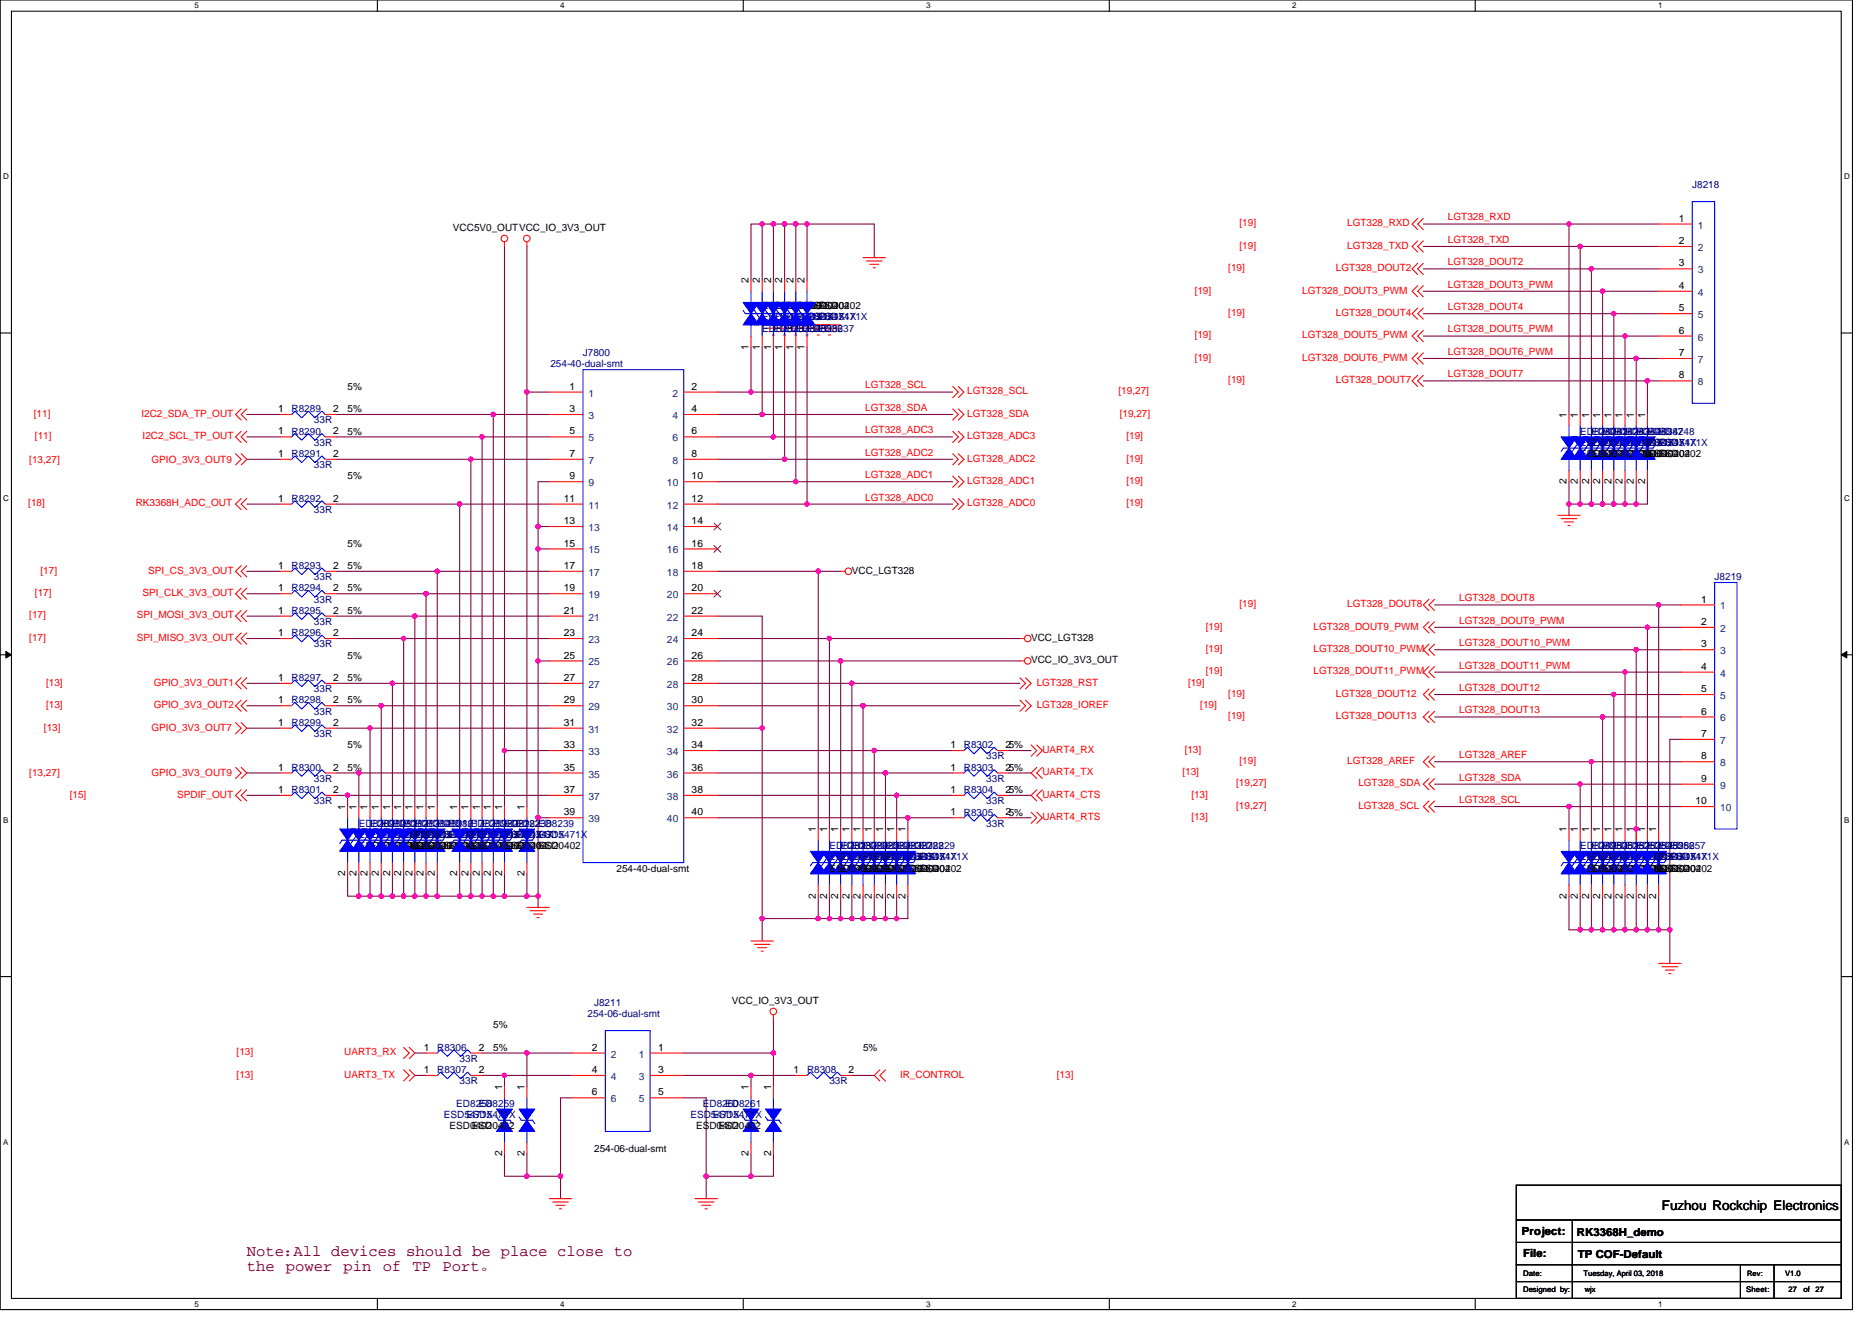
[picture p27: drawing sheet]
<svg xmlns="http://www.w3.org/2000/svg" width="297mm" height="210mm" viewBox="0 0 297 210" stroke-linecap="round" stroke-linejoin="round" font-family="sans-serif">
<defs><g id="words">
<g font-size="2.5" fill="#800000">
<text x="39.2" y="199.3">Note：</text>
<text x="39.2" y="201.8">the</text>
<text x="45.4" y="201.8">power</text>
<text x="46.6" y="199.3">All devices should be place close to</text>
<text x="54.5" y="201.8">pin</text>
<text x="60.7" y="201.8">of</text>
<text x="65.5" y="201.8">TP</text>
<text x="70.2" y="201.8">Port。</text>
</g>
<text font-size="2.1" x="263.7" y="192">Fuzhou Rockchip Electronics</text>
<g font-size="1.8">
<text x="241.5" y="196">Project:</text>
<text x="250.2" y="196.2">RK3368H_demo</text>
<text x="241.7" y="199.5">File:</text>
<text x="250.4" y="199.7">TP COF-Default</text>
</g>
<g font-size="1.6" fill="#000080">
<text x="268.5" y="29.9">J8218</text>
<text x="120.9" y="52.6">ED8232ED8235</text>
<text x="120.9" y="50.8">ESD5471X ESD5471X</text>
<text x="122.7" y="52.6">ED8233ED8236</text>
<text x="122.7" y="50.8">ESD5471X</text>
<text x="124.5" y="52.6">ED8234ED8237</text>
<text x="124.5" y="50.8">ESD5471X</text>
<text x="126.3" y="50.8">ESD5471X</text>
<text x="128.1" y="50.8">ESD5471X</text>
<text x="87.3" y="58.3">254-40-dual-smt</text>
<text x="92.5" y="56.5">J7800</text>
<text x="46.3" y="65.4">R8289</text>
<text x="46.3" y="69">R8290</text>
<text x="49.8" y="67.2">33R</text>
<text x="49.8" y="70.8">33R</text>
<text x="250.7" y="69">ED8240ED8243ED8247</text>
<text x="250.7" y="70.8">ESD5471X ESD5471X</text>
<text x="252.5" y="69">ED8241ED8244ED8248</text>
<text x="252.5" y="70.8">ESD5471X ESD5471X</text>
<text x="254.3" y="69">ED8242ED8245</text>
<text x="254.3" y="70.8">ESD5471X ESD5471X</text>
<text x="256.1" y="70.8">ESD5471X</text>
<text x="257.8" y="70.8">ESD5471X</text>
<text x="46.3" y="72.5">R8291</text>
<text x="49.8" y="74.3">33R</text>
<text x="46.3" y="79.7">R8292</text>
<text x="49.8" y="81.4">33R</text>
<text x="46.3" y="90.3">R8293</text>
<text x="46.3" y="93.9">R8294</text>
<text x="49.8" y="92.1">33R</text>
<text x="49.8" y="95.7">33R</text>
<text x="272.1" y="92.1">J8219</text>
<text x="46.3" y="97.4">R8295</text>
<text x="46.3" y="101">R8296</text>
<text x="49.8" y="99.2">33R</text>
<text x="49.8" y="102.8">33R</text>
<text x="46.3" y="108.1">R8297</text>
<text x="46.3" y="111.7">R8298</text>
<text x="49.8" y="109.9">33R</text>
<text x="49.8" y="113.4">33R</text>
<text x="46.3" y="115.2">R8299</text>
<text x="49.8" y="117">33R</text>
<text x="152.9" y="118.8">R8302</text>
<text x="46.3" y="122.3">R8300</text>
<text x="46.3" y="125.9">R8301</text>
<text x="49.8" y="124.1">33R</text>
<text x="152.9" y="122.3">R8303</text>
<text x="152.9" y="125.9">R8304</text>
<text x="156.5" y="120.5">33R</text>
<text x="156.5" y="124.1">33R</text>
<text x="49.8" y="127.7">33R</text>
<text x="56.9" y="131.2">ED8209ED8212ED8215</text>
<text x="58.7" y="131.2">ED8210ED8213ED8216ED8219ED8222ED8239</text>
<text x="60.5" y="131.2">ED8211ED8214ED8217ED8220ED8238</text>
<text x="78.3" y="131.2">ED8221</text>
<text x="152.9" y="129.4">R8305</text>
<text x="156.5" y="127.7">33R</text>
<text x="156.5" y="131.2">33R</text>
<text x="56.9" y="133">ESD5471X ESD5471X ESD5471X</text>
<text x="58.7" y="133">ESD5471X ESD5471X ESD5471X ESD5471X</text>
<text x="60.5" y="133">ESD5471X ESD5471X ESD5471X</text>
<text x="62.3" y="133">ESD5471X ESD5471X ESD5471X</text>
<text x="64" y="133">ESD5471X</text>
<text x="81.8" y="133">ESD5471X</text>
<text x="131.6" y="134.8">ED8231ED8225ED8227</text>
<text x="131.6" y="136.5">ESD5471X ESD5471X</text>
<text x="133.4" y="134.8">ED8230ED8224ED8228</text>
<text x="133.4" y="136.5">ESD5471X ESD5471X</text>
<text x="135.2" y="134.8">ED8226ED8223ED8229</text>
<text x="135.2" y="136.5">ESD5471X ESD5471X</text>
<text x="136.9" y="136.5">ESD5471X ESD5471X</text>
<text x="138.7" y="136.5">ESD5471X</text>
<text x="250.7" y="134.8">ED8249ED8252ED8255</text>
<text x="250.7" y="136.5">ESD5471X ESD5471X</text>
<text x="252.5" y="134.8">ED8250ED8253ED8256</text>
<text x="252.5" y="136.5">ESD5471X ESD5471X</text>
<text x="254.3" y="134.8">ED8251ED8254</text>
<text x="254.3" y="136.5">ESD5471X ESD5471X</text>
<text x="256.1" y="136.5">ESD5471X</text>
<text x="257.8" y="136.5">ESD5471X</text>
<text x="265" y="134.8">ED8257</text>
<text x="265" y="136.5">ESD5471X</text>
<text x="93.2" y="161.4">254-06-dual-smt</text>
<text x="94.3" y="159.7">J8211</text>
<text x="69.4" y="166.8">R8306</text>
<text x="69.4" y="170.3">R8307</text>
<text x="72.9" y="168.6">33R</text>
<text x="72.9" y="172.1">33R</text>
<text x="128.1" y="170.3">R8308</text>
<text x="131.6" y="172.1">33R</text>
<text x="70.4" y="177.4">ESD5471X</text>
<text x="72.4" y="175.7">ED8258</text>
<text x="74" y="177.4">ESD5471X</text>
<text x="76" y="175.7">ED8259</text>
<text x="109.6" y="177.4">ESD5471X</text>
<text x="111.5" y="175.7">ED8260</text>
<text x="113.1" y="177.4">ESD5471X</text>
<text x="115.1" y="175.7">ED8261</text>
</g>
<g font-size="1.6" fill="#f00">
<text x="196.7" y="35.9">[19]</text>
<text x="213.8" y="35.9">LGT328_RXD</text>
<text x="229.8" y="35">LGT328_RXD</text>
<text x="196.7" y="39.5">[19]</text>
<text x="213.8" y="39.5">LGT328_TXD</text>
<text x="229.8" y="38.5">LGT328_TXD</text>
<text x="189.6" y="46.6">[19]</text>
<text x="194.9" y="43">[19]</text>
<text x="206.6" y="46.6">LGT328_DOUT3_PWM</text>
<text x="212" y="43">LGT328_DOUT2</text>
<text x="229.8" y="42.1">LGT328_DOUT2</text>
<text x="229.8" y="45.7">LGT328_DOUT3_PWM</text>
<text x="189.6" y="53.7">[19]</text>
<text x="194.9" y="50.1">[19]</text>
<text x="206.6" y="53.7">LGT328_DOUT5_PWM</text>
<text x="212" y="50.1">LGT328_DOUT4</text>
<text x="229.8" y="49.2">LGT328_DOUT4</text>
<text x="229.8" y="52.8">LGT328_DOUT5_PWM</text>
<text x="189.6" y="57.3">[19]</text>
<text x="206.6" y="57.3">LGT328_DOUT6_PWM</text>
<text x="229.8" y="56.3">LGT328_DOUT6_PWM</text>
<text x="229.8" y="59.9">LGT328_DOUT7</text>
<text x="137.3" y="61.7">LGT328_SCL</text>
<text x="137.3" y="65.2">LGT328_SDA</text>
<text x="153.5" y="62.6">LGT328_SCL</text>
<text x="177.5" y="62.6">[19,27]</text>
<text x="194.9" y="60.8">[19]</text>
<text x="212" y="60.8">LGT328_DOUT7</text>
<text x="5.4" y="66.1">[11]</text>
<text x="5.5" y="69.7">[11]</text>
<text x="22.4" y="66.1">I2C2_SDA_TP_OUT</text>
<text x="22.6" y="69.7">I2C2_SCL_TP_OUT</text>
<text x="137.3" y="68.8">LGT328_ADC3</text>
<text x="153.5" y="69.7">LGT328_ADC3</text>
<text x="153.5" y="66.1">LGT328_SDA</text>
<text x="177.7" y="66.1">[19,27]</text>
<text x="178.7" y="69.7">[19]</text>
<text x="4.7" y="73.4">[13,27]</text>
<text x="24" y="73.4">GPIO_3V3_OUT9</text>
<text x="137.3" y="72.3">LGT328_ADC2</text>
<text x="137.3" y="75.9">LGT328_ADC1</text>
<text x="153.5" y="76.8">LGT328_ADC1</text>
<text x="153.5" y="73.3">LGT328_ADC2</text>
<text x="178.7" y="76.8">[19]</text>
<text x="178.7" y="73.3">[19]</text>
<text x="4.5" y="80.4">[18]</text>
<text x="21.5" y="80.4">RK3368H_ADC_OUT</text>
<text x="137.3" y="79.4">LGT328_ADC0</text>
<text x="153.5" y="80.4">LGT328_ADC0</text>
<text x="178.7" y="80.4">[19]</text>
<text x="5.5" y="94.6">[17]</text>
<text x="6.4" y="91">[17]</text>
<text x="22.6" y="94.6">SPI_CLK_3V3_OUT</text>
<text x="23.5" y="91">SPI_CS_3V3_OUT</text>
<text x="231.5" y="95.4">LGT328_DOUT8</text>
<text x="4.7" y="101.7">[17]</text>
<text x="4.7" y="98.1">[17]</text>
<text x="21.7" y="101.7">SPI_MISO_3V3_OUT</text>
<text x="21.7" y="98.1">SPI_MOSI_3V3_OUT</text>
<text x="191.3" y="99.9">[19]</text>
<text x="196.7" y="96.4">[19]</text>
<text x="208.4" y="99.9">LGT328_DOUT9_PWM</text>
<text x="213.8" y="96.4">LGT328_DOUT8</text>
<text x="231.5" y="99">LGT328_DOUT9_PWM</text>
<text x="191.3" y="103.5">[19]</text>
<text x="191.3" y="107">[19]</text>
<text x="208.4" y="103.5">LGT328_DOUT10_PWM</text>
<text x="208.4" y="107">LGT328_DOUT11_PWM</text>
<text x="231.5" y="102.6">LGT328_DOUT10_PWM</text>
<text x="231.5" y="106.1">LGT328_DOUT11_PWM</text>
<text x="7.3" y="112.4">[13]</text>
<text x="7.3" y="108.8">[13]</text>
<text x="24.4" y="112.4">GPIO_3V3_OUT2</text>
<text x="24.4" y="108.8">GPIO_3V3_OUT1</text>
<text x="164.5" y="108.8">LGT328_RST</text>
<text x="164.5" y="112.4">LGT328_IOREF</text>
<text x="188.5" y="108.8">[19]</text>
<text x="190.5" y="112.4">[19]</text>
<text x="194.9" y="110.6">[19]</text>
<text x="212" y="110.6">LGT328_DOUT12</text>
<text x="231.5" y="109.7">LGT328_DOUT12</text>
<text x="231.5" y="113.2">LGT328_DOUT13</text>
<text x="7" y="116.1">[13]</text>
<text x="24" y="116.1">GPIO_3V3_OUT7</text>
<text x="165.4" y="119.5">UART4_RX</text>
<text x="188" y="119.5">[13]</text>
<text x="194.9" y="114.2">[19]</text>
<text x="212" y="114.2">LGT328_DOUT13</text>
<text x="4.7" y="123.2">[13,27]</text>
<text x="24" y="123.2">GPIO_3V3_OUT9</text>
<text x="165.4" y="123">UART4_TX</text>
<text x="187.6" y="123">[13]</text>
<text x="196.1" y="124.8">[19,27]</text>
<text x="196.7" y="121.3">[19]</text>
<text x="213.8" y="121.3">LGT328_AREF</text>
<text x="215.5" y="124.8">LGT328_SDA</text>
<text x="231.5" y="120.3">LGT328_AREF</text>
<text x="231.5" y="123.9">LGT328_SDA</text>
<text x="11.1" y="126.6">[15]</text>
<text x="28.1" y="126.6">SPDIF_OUT</text>
<text x="165.4" y="126.6">UART4_CTS</text>
<text x="165.4" y="130.2">UART4_RTS</text>
<text x="189" y="126.6">[13]</text>
<text x="189" y="130.2">[13]</text>
<text x="196.1" y="128.4">[19,27]</text>
<text x="215.5" y="128.4">LGT328_SCL</text>
<text x="231.5" y="127.4">LGT328_SCL</text>
<text x="37.5" y="167.5">[13]</text>
<text x="54.6" y="167.5">UART3_RX</text>
<text x="37.5" y="171">[13]</text>
<text x="54.6" y="171">UART3_TX</text>
<text x="142.8" y="171">IR_CONTROL</text>
<text x="167.7" y="171">[13]</text>
</g>
<g font-size="1.6">
<text x="266.4" y="35.2">1</text>
<text x="71.9" y="36.6">VCC5V0_OUTVCC_IO_3V3_OUT</text>
<text x="266.4" y="38.7">2</text>
<text x="118.8" y="45" transform="rotate(-90 118.8 45)">2</text>
<text x="120.6" y="45" transform="rotate(-90 120.6 45)">2</text>
<text x="122.3" y="45" transform="rotate(-90 122.3 45)">2</text>
<text x="124.1" y="45" transform="rotate(-90 124.1 45)">2</text>
<text x="125.9" y="45" transform="rotate(-90 125.9 45)">2</text>
<text x="127.7" y="45" transform="rotate(-90 127.7 45)">2</text>
<text x="266.4" y="42.3">3</text>
<text x="266.4" y="45.8">4</text>
<text x="120.9" y="49.1">ESD0402 ESD0402</text>
<text x="122.7" y="49.1">ESD0402 ESD0402</text>
<text x="124.5" y="49.1">ESD0402</text>
<text x="126.3" y="49.1">ESD0402</text>
<text x="266.4" y="49.4">5</text>
<text x="266.4" y="53">6</text>
<text x="118.8" y="55.5" transform="rotate(-90 118.8 55.5)">1</text>
<text x="120.6" y="55.5" transform="rotate(-90 120.6 55.5)">1</text>
<text x="122.3" y="55.5" transform="rotate(-90 122.3 55.5)">1</text>
<text x="124.1" y="55.5" transform="rotate(-90 124.1 55.5)">1</text>
<text x="125.9" y="55.5" transform="rotate(-90 125.9 55.5)">1</text>
<text x="127.7" y="55.5" transform="rotate(-90 127.7 55.5)">1</text>
<text x="266.4" y="56.5">7</text>
<text x="44.1" y="65.4">1</text>
<text x="52.8" y="65.4">2</text>
<text x="55.2" y="61.9">5%</text>
<text x="55.2" y="65.4">5%</text>
<text x="90.4" y="61.8">1</text>
<text x="90.4" y="65.4">3</text>
<text x="109.7" y="61.8">2</text>
<text x="109.7" y="65.4">4</text>
<text x="266.4" y="60.1">8</text>
<text x="44.1" y="69">1</text>
<text x="52.8" y="69">2</text>
<text x="55.2" y="69">5%</text>
<text x="90.4" y="69">5</text>
<text x="109.7" y="69">6</text>
<text x="248.6" y="66.3" transform="rotate(-90 248.6 66.3)">1</text>
<text x="250.4" y="66.3" transform="rotate(-90 250.4 66.3)">1</text>
<text x="252.1" y="66.3" transform="rotate(-90 252.1 66.3)">1</text>
<text x="253.9" y="66.3" transform="rotate(-90 253.9 66.3)">1</text>
<text x="255.7" y="66.3" transform="rotate(-90 255.7 66.3)">1</text>
<text x="257.5" y="66.3" transform="rotate(-90 257.5 66.3)">1</text>
<text x="259.2" y="66.3" transform="rotate(-90 259.2 66.3)">1</text>
<text x="261" y="66.3" transform="rotate(-90 261 66.3)">1</text>
<text x="44.1" y="72.5">1</text>
<text x="52.8" y="72.5">2</text>
<text x="55.2" y="76.1">5%</text>
<text x="90.4" y="72.5">7</text>
<text x="90.4" y="76.1">9</text>
<text x="109.7" y="72.5">8</text>
<text x="109.7" y="76.1">10</text>
<text x="248.6" y="76.8" transform="rotate(-90 248.6 76.8)">2</text>
<text x="250.4" y="76.8" transform="rotate(-90 250.4 76.8)">2</text>
<text x="250.7" y="72.5">ESD0402 ESD0402</text>
<text x="252.1" y="76.8" transform="rotate(-90 252.1 76.8)">2</text>
<text x="252.5" y="72.5">ESD0402 ESD0402</text>
<text x="253.9" y="76.8" transform="rotate(-90 253.9 76.8)">2</text>
<text x="254.3" y="72.5">ESD0402 ESD0402</text>
<text x="255.7" y="76.8" transform="rotate(-90 255.7 76.8)">2</text>
<text x="256.1" y="72.5">ESD0402 ESD0402</text>
<text x="257.5" y="76.8" transform="rotate(-90 257.5 76.8)">2</text>
<text x="259.2" y="76.8" transform="rotate(-90 259.2 76.8)">2</text>
<text x="261" y="76.8" transform="rotate(-90 261 76.8)">2</text>
<text x="44.1" y="79.6">1</text>
<text x="52.8" y="79.6">2</text>
<text x="89.5" y="79.6">11</text>
<text x="89.5" y="83.2">13</text>
<text x="109.7" y="79.6">12</text>
<text x="109.7" y="83.2">14</text>
<text x="55.2" y="86.8">5%</text>
<text x="89.5" y="86.7">15</text>
<text x="109.7" y="86.7">16</text>
<text x="44.1" y="90.3">1</text>
<text x="44.1" y="93.9">1</text>
<text x="52.8" y="90.3">2</text>
<text x="52.8" y="93.9">2</text>
<text x="55.2" y="90.3">5%</text>
<text x="55.2" y="93.9">5%</text>
<text x="89.5" y="90.3">17</text>
<text x="89.5" y="93.9">19</text>
<text x="109.7" y="90.3">18</text>
<text x="109.7" y="93.9">20</text>
<text x="135.2" y="91">VCC_LGT328</text>
<text x="269.9" y="95.6">1</text>
<text x="44.1" y="97.4">1</text>
<text x="44.1" y="101">1</text>
<text x="52.8" y="97.4">2</text>
<text x="52.8" y="101">2</text>
<text x="55.2" y="97.4">5%</text>
<text x="89.5" y="97.4">21</text>
<text x="89.5" y="101">23</text>
<text x="109.7" y="97.4">22</text>
<text x="109.7" y="101">24</text>
<text x="163.6" y="101.7">VCC_LGT328</text>
<text x="269.9" y="99.2">2</text>
<text x="55.2" y="104.5">5%</text>
<text x="89.5" y="104.5">25</text>
<text x="109.7" y="104.5">26</text>
<text x="163.6" y="105.3">VCC_IO_3V3_OUT</text>
<text x="269.9" y="102.7">3</text>
<text x="269.9" y="106.3">4</text>
<text x="44.1" y="108.1">1</text>
<text x="44.1" y="111.6">1</text>
<text x="52.8" y="108.1">2</text>
<text x="52.8" y="111.6">2</text>
<text x="55.2" y="108.1">5%</text>
<text x="55.2" y="111.7">5%</text>
<text x="89.5" y="108.1">27</text>
<text x="89.5" y="111.6">29</text>
<text x="109.7" y="108.1">28</text>
<text x="109.7" y="111.6">30</text>
<text x="269.9" y="109.9">5</text>
<text x="269.9" y="113.4">6</text>
<text x="44.1" y="115.2">1</text>
<text x="52.8" y="115.2">2</text>
<text x="55.2" y="118.8">5%</text>
<text x="89.5" y="115.2">31</text>
<text x="89.5" y="118.7">33</text>
<text x="109.7" y="118.7">34</text>
<text x="109.7" y="115.2">32</text>
<text x="150.8" y="118.7">1</text>
<text x="159.5" y="118.7">25%</text>
<text x="269.9" y="117">7</text>
<text x="44.1" y="122.3">1</text>
<text x="44.1" y="125.9">1</text>
<text x="52.8" y="122.3">2</text>
<text x="52.8" y="125.9">2</text>
<text x="55.2" y="122.3">5%</text>
<text x="89.5" y="122.3">35</text>
<text x="89.5" y="125.9">37</text>
<text x="109.7" y="122.3">36</text>
<text x="109.7" y="125.9">38</text>
<text x="150.8" y="122.3">1</text>
<text x="150.8" y="125.9">1</text>
<text x="159.5" y="122.3">25%</text>
<text x="159.5" y="125.9">25%</text>
<text x="269.9" y="120.5">8</text>
<text x="269.9" y="124.1">9</text>
<text x="54.8" y="128.5" transform="rotate(-90 54.8 128.5)">1</text>
<text x="56.6" y="128.5" transform="rotate(-90 56.6 128.5)">1</text>
<text x="58.3" y="128.5" transform="rotate(-90 58.3 128.5)">1</text>
<text x="60.1" y="128.5" transform="rotate(-90 60.1 128.5)">1</text>
<text x="61.9" y="128.5" transform="rotate(-90 61.9 128.5)">1</text>
<text x="63.7" y="128.5" transform="rotate(-90 63.7 128.5)">1</text>
<text x="65.4" y="128.5" transform="rotate(-90 65.4 128.5)">1</text>
<text x="67.2" y="128.5" transform="rotate(-90 67.2 128.5)">1</text>
<text x="69" y="128.5" transform="rotate(-90 69 128.5)">1</text>
<text x="72.6" y="128.5" transform="rotate(-90 72.6 128.5)">1</text>
<text x="74.3" y="128.5" transform="rotate(-90 74.3 128.5)">1</text>
<text x="76.1" y="128.5" transform="rotate(-90 76.1 128.5)">1</text>
<text x="77.9" y="128.5" transform="rotate(-90 77.9 128.5)">1</text>
<text x="79.7" y="128.5" transform="rotate(-90 79.7 128.5)">1</text>
<text x="83.2" y="128.5" transform="rotate(-90 83.2 128.5)">1</text>
<text x="89.5" y="129.4">39</text>
<text x="109.7" y="129.4">40</text>
<text x="150.8" y="129.4">1</text>
<text x="159.5" y="129.4">25%</text>
<text x="269" y="127.6">10</text>
<text x="56.9" y="134.8">ESD0402 ESD0402 ESD0402 ESD0402 ESD0402</text>
<text x="58.7" y="134.8">ESD0402 ESD0402</text>
<text x="60.5" y="134.8">ESD0402 ESD0402 ESD0402 ESD0402</text>
<text x="62.3" y="134.8">ESD0402 ESD0402 ESD0402</text>
<text x="80" y="134.8">ESD0402</text>
<text x="129.5" y="132.1" transform="rotate(-90 129.5 132.1)">1</text>
<text x="131.2" y="132.1" transform="rotate(-90 131.2 132.1)">1</text>
<text x="133" y="132.1" transform="rotate(-90 133 132.1)">1</text>
<text x="134.8" y="132.1" transform="rotate(-90 134.8 132.1)">1</text>
<text x="136.6" y="132.1" transform="rotate(-90 136.6 132.1)">1</text>
<text x="138.3" y="132.1" transform="rotate(-90 138.3 132.1)">1</text>
<text x="140.1" y="132.1" transform="rotate(-90 140.1 132.1)">1</text>
<text x="141.9" y="132.1" transform="rotate(-90 141.9 132.1)">1</text>
<text x="143.7" y="132.1" transform="rotate(-90 143.7 132.1)">1</text>
<text x="248.6" y="132.1" transform="rotate(-90 248.6 132.1)">1</text>
<text x="250.4" y="132.1" transform="rotate(-90 250.4 132.1)">1</text>
<text x="252.1" y="132.1" transform="rotate(-90 252.1 132.1)">1</text>
<text x="253.9" y="132.1" transform="rotate(-90 253.9 132.1)">1</text>
<text x="255.7" y="132.1" transform="rotate(-90 255.7 132.1)">1</text>
<text x="257.5" y="132.1" transform="rotate(-90 257.5 132.1)">1</text>
<text x="259.2" y="132.1" transform="rotate(-90 259.2 132.1)">1</text>
<text x="261" y="132.1" transform="rotate(-90 261 132.1)">1</text>
<text x="262.8" y="132.1" transform="rotate(-90 262.8 132.1)">1</text>
<text x="54.8" y="139.1" transform="rotate(-90 54.8 139.1)">2</text>
<text x="56.6" y="139.1" transform="rotate(-90 56.6 139.1)">2</text>
<text x="58.3" y="139.1" transform="rotate(-90 58.3 139.1)">2</text>
<text x="60.1" y="139.1" transform="rotate(-90 60.1 139.1)">2</text>
<text x="61.9" y="139.1" transform="rotate(-90 61.9 139.1)">2</text>
<text x="63.7" y="139.1" transform="rotate(-90 63.7 139.1)">2</text>
<text x="65.4" y="139.1" transform="rotate(-90 65.4 139.1)">2</text>
<text x="67.2" y="139.1" transform="rotate(-90 67.2 139.1)">2</text>
<text x="69" y="139.1" transform="rotate(-90 69 139.1)">2</text>
<text x="72.6" y="139.1" transform="rotate(-90 72.6 139.1)">2</text>
<text x="74.3" y="139.1" transform="rotate(-90 74.3 139.1)">2</text>
<text x="76.1" y="139.1" transform="rotate(-90 76.1 139.1)">2</text>
<text x="77.9" y="139.1" transform="rotate(-90 77.9 139.1)">2</text>
<text x="79.7" y="139.1" transform="rotate(-90 79.7 139.1)">2</text>
<text x="83.2" y="139.1" transform="rotate(-90 83.2 139.1)">2</text>
<text x="97.8" y="138.3">254-40-dual-smt</text>
<text x="129.5" y="142.6" transform="rotate(-90 129.5 142.6)">2</text>
<text x="131.2" y="142.6" transform="rotate(-90 131.2 142.6)">2</text>
<text x="131.6" y="138.3">ESD0402 ESD0402 ESD0402</text>
<text x="133" y="142.6" transform="rotate(-90 133 142.6)">2</text>
<text x="133.4" y="138.3">ESD0402 ESD0402</text>
<text x="134.8" y="142.6" transform="rotate(-90 134.8 142.6)">2</text>
<text x="135.2" y="138.3">ESD0402 ESD0402</text>
<text x="136.6" y="142.6" transform="rotate(-90 136.6 142.6)">2</text>
<text x="136.9" y="138.3">ESD0402 ESD0402</text>
<text x="138.3" y="142.6" transform="rotate(-90 138.3 142.6)">2</text>
<text x="140.1" y="142.6" transform="rotate(-90 140.1 142.6)">2</text>
<text x="141.9" y="142.6" transform="rotate(-90 141.9 142.6)">2</text>
<text x="143.7" y="142.6" transform="rotate(-90 143.7 142.6)">2</text>
<text x="248.6" y="142.6" transform="rotate(-90 248.6 142.6)">2</text>
<text x="250.4" y="142.6" transform="rotate(-90 250.4 142.6)">2</text>
<text x="250.7" y="138.3">ESD0402 ESD0402</text>
<text x="252.1" y="142.6" transform="rotate(-90 252.1 142.6)">2</text>
<text x="252.5" y="138.3">ESD0402 ESD0402</text>
<text x="253.9" y="142.6" transform="rotate(-90 253.9 142.6)">2</text>
<text x="254.3" y="138.3">ESD0402 ESD0402</text>
<text x="255.7" y="142.6" transform="rotate(-90 255.7 142.6)">2</text>
<text x="256.1" y="138.3">ESD0402 ESD0402</text>
<text x="257.5" y="142.6" transform="rotate(-90 257.5 142.6)">2</text>
<text x="259.2" y="142.6" transform="rotate(-90 259.2 142.6)">2</text>
<text x="261" y="142.6" transform="rotate(-90 261 142.6)">2</text>
<text x="262.8" y="142.6" transform="rotate(-90 262.8 142.6)">2</text>
<text x="265" y="138.3">ESD0402</text>
<text x="116.1" y="159.3">VCC_IO_3V3_OUT</text>
<text x="67.2" y="166.8">1</text>
<text x="76" y="166.8">2</text>
<text x="78.3" y="163.2">5%</text>
<text x="78.3" y="166.8">5%</text>
<text x="93.9" y="166.8">2</text>
<text x="104.4" y="166.8">1</text>
<text x="136.9" y="166.8">5%</text>
<text x="67.2" y="170.3">1</text>
<text x="76" y="170.3">2</text>
<text x="79.7" y="173" transform="rotate(-90 79.7 173)">1</text>
<text x="83.2" y="173" transform="rotate(-90 83.2 173)">1</text>
<text x="93.9" y="170.3">4</text>
<text x="93.9" y="173.9">6</text>
<text x="104.4" y="170.3">3</text>
<text x="104.4" y="173.9">5</text>
<text x="118.8" y="173" transform="rotate(-90 118.8 173)">1</text>
<text x="122.3" y="173" transform="rotate(-90 122.3 173)">1</text>
<text x="125.9" y="170.3">1</text>
<text x="134.6" y="170.3">2</text>
<text x="71.3" y="179.2">ESD0402</text>
<text x="74.9" y="179.2">ESD0402</text>
<text x="110.4" y="179.2">ESD0402</text>
<text x="114" y="179.2">ESD0402</text>
<text x="79.7" y="183.5" transform="rotate(-90 79.7 183.5)">2</text>
<text x="83.2" y="183.5" transform="rotate(-90 83.2 183.5)">2</text>
<text x="94.3" y="182.8">254-06-dual-smt</text>
<text x="118.8" y="183.5" transform="rotate(-90 118.8 183.5)">2</text>
<text x="122.3" y="183.5" transform="rotate(-90 122.3 183.5)">2</text>
</g>
<g font-size="1.6" fill="#004080">
<text x="269.4" y="36.3">1</text>
<text x="269.4" y="39.8">2</text>
<text x="269.4" y="43.4">3</text>
<text x="269.4" y="46.9">4</text>
<text x="269.4" y="50.5">5</text>
<text x="269.4" y="54.1">6</text>
<text x="269.4" y="57.6">7</text>
<text x="93.4" y="62.9">1</text>
<text x="106.7" y="62.9">2</text>
<text x="269.4" y="61.2">8</text>
<text x="93.4" y="66.5">3</text>
<text x="93.4" y="70.1">5</text>
<text x="106.7" y="66.5">4</text>
<text x="106.7" y="70.1">6</text>
<text x="93.4" y="73.6">7</text>
<text x="93.4" y="77.2">9</text>
<text x="105.8" y="77.2">10</text>
<text x="106.7" y="73.6">8</text>
<text x="93.4" y="80.7">11</text>
<text x="105.8" y="80.7">12</text>
<text x="93.4" y="84.3">13</text>
<text x="93.4" y="87.8">15</text>
<text x="105.8" y="84.3">14</text>
<text x="105.8" y="87.8">16</text>
<text x="93.4" y="91.4">17</text>
<text x="93.4" y="95">19</text>
<text x="105.8" y="91.4">18</text>
<text x="105.8" y="95">20</text>
<text x="93.4" y="98.5">21</text>
<text x="105.8" y="98.5">22</text>
<text x="273" y="96.7">1</text>
<text x="273" y="100.3">2</text>
<text x="93.4" y="102.1">23</text>
<text x="93.4" y="105.6">25</text>
<text x="105.8" y="102.1">24</text>
<text x="105.8" y="105.6">26</text>
<text x="273" y="103.8">3</text>
<text x="273" y="107.4">4</text>
<text x="93.4" y="109.2">27</text>
<text x="93.4" y="112.7">29</text>
<text x="105.8" y="109.2">28</text>
<text x="105.8" y="112.7">30</text>
<text x="273" y="111">5</text>
<text x="93.4" y="116.3">31</text>
<text x="93.4" y="119.8">33</text>
<text x="105.8" y="119.8">34</text>
<text x="105.8" y="116.3">32</text>
<text x="273" y="114.5">6</text>
<text x="273" y="118.1">7</text>
<text x="93.4" y="123.4">35</text>
<text x="105.8" y="123.4">36</text>
<text x="273" y="121.6">8</text>
<text x="273" y="125.2">9</text>
<text x="93.4" y="127">37</text>
<text x="93.4" y="130.5">39</text>
<text x="105.8" y="127">38</text>
<text x="105.8" y="130.5">40</text>
<text x="273" y="128.7">10</text>
<text x="96.9" y="167.9">2</text>
<text x="101.4" y="167.9">1</text>
<text x="96.9" y="171.4">4</text>
<text x="101.4" y="171.4">3</text>
<text x="96.9" y="175">6</text>
<text x="101.4" y="175">5</text>
</g>
<g font-size="1.3">
<text x="30.8" y="1.3">5</text>
<text x="88.9" y="1.3">4</text>
<text x="147" y="1.3">3</text>
<text x="205" y="1.3">2</text>
<text x="263.1" y="1.3">1</text>
<text x=".5" y="28.4">D</text>
<text x="292.6" y="28.4">D</text>
<text x=".5" y="79.5">C</text>
<text x="292.6" y="79.5">C</text>
<text x=".5" y="130.6">B</text>
<text x="292.6" y="130.6">B</text>
<text x=".5" y="181.7">A</text>
<text x="292.6" y="181.7">A</text>
<text x="30.8" y="207.4">5</text>
<text x="88.9" y="207.4">4</text>
<text x="147" y="207.4">3</text>
<text x="205" y="207.4">2</text>
<text x="263.1" y="207.4">1</text>
</g>
<g font-size="1.2">
<text x="241.7" y="202.6">Date:</text>
<text x="251.3" y="202.6">Tuesday, April 03, 2018</text>
<text x="277.2" y="202.5">Rev:</text>
<text x="283.3" y="202.6">V1.0</text>
<text x="241.7" y="205.1">Designed by:</text>
<text x="251.5" y="205.1">wjx</text>
<text x="277" y="205.1">Sheet:</text>
<text x="283.8" y="205.1">27</text>
<text x="286.2" y="205.1">of</text>
<text x="288.1" y="205.1">27</text>
</g>
</g></defs>
<path d="M0 0h293.9v207.9h-293.9zM1.8 1.8h290.4v204.3h-290.4z" fill="none" stroke="#000" stroke-width=".17"/>
<g fill="#fff">
<path d="M30.8 .2h.7v1.4h-.7z"/>
<path d="M30.8 206.3h.7v1.4h-.7z"/>
</g>
<path d="M59.9 0v1.8M59.9 206.1v1.8" fill="none" stroke="#000" stroke-width=".17"/>
<g fill="#fff">
<path d="M88.9 .2h.7v1.4h-.7z"/>
<path d="M88.9 206.3h.7v1.4h-.7z"/>
</g>
<path d="M117.9 0v1.8M117.9 206.1v1.8" fill="none" stroke="#000" stroke-width=".17"/>
<g fill="#fff">
<path d="M147 .2h.7v1.4h-.7z"/>
<path d="M147 206.3h.7v1.4h-.7z"/>
</g>
<path d="M176 0v1.8M176 206.1v1.8" fill="none" stroke="#000" stroke-width=".17"/>
<g fill="#fff">
<path d="M205 .2h.7v1.4h-.7z"/>
<path d="M205 206.3h.7v1.4h-.7z"/>
</g>
<path d="M234.1 0v1.8M234.1 206.1v1.8" fill="none" stroke="#000" stroke-width=".17"/>
<g fill="#fff">
<path d="M263.1 .2h.7v1.4h-.7z"/>
<path d="M263.1 206.3h.7v1.4h-.7z"/>
<path d="M.5 27.3h.9v1.4h-.9z"/>
<path d="M292.6 27.3h.9v1.4h-.9z"/>
<path d="M.5 78.4h.9v1.4h-.9z"/>
<path d="M292.6 78.4h.9v1.4h-.9z"/>
</g>
<path d="M0 52.9h1.8M292.2 52.9h1.7" fill="none" stroke="#000" stroke-width=".17"/>
<g fill="#fff">
<path d="M.5 129.5h.8v1.4h-.8z"/>
<path d="M292.6 129.5h.9v1.4h-.9z"/>
</g>
<path d="M0 103.9h1.8M292.2 103.9h1.7" fill="none" stroke="#000" stroke-width=".17"/>
<path d="M.9 103.4l.9 .5-.9 .5zM292.2 103.9l.8-.5v1z" fill="#000" stroke="#000" stroke-width=".16"/>
<g fill="#fff">
<path d="M.5 180.5h.8v1.4h-.8z"/>
<path d="M292.6 180.5h.9v1.4h-.9z"/>
</g>
<path d="M0 155h1.8M292.2 155h1.7M240.6 193.6h51.6M240.6 197.2h51.6M240.6 188.1h51.6v18h-51.6zM249.5 193.6v12.5M240.6 200.7h51.6M240.6 203.4h51.6M276.2 200.7v5.4M281.5 200.7v5.4" fill="none" stroke="#000" stroke-width=".17"/>
<g fill="none" stroke="#800040" stroke-width=".17">
<path d="M80 39.1v80M83.6 39.1v23.1M120.9 35.6h-1.7v8.8M120.9 35.6v8.8M120.9 35.6h1.8M122.7 35.6v8.8M122.7 35.6h1.8M124.5 35.6v8.8M124.5 35.6h1.8M126.3 35.6h1.8M126.3 35.6v8.8M225.8 39.1h24.9"/>
<path d="M225.8 35.6h23.2M249 35.6v30.2M249 35.6h14.2M250.7 39.1v26.7M250.7 39.1h12.5M119.2 55.1v7.1h32M120.9 55.1v10.7h30.3M122.7 55.1v14.2h28.5M124.5 55.1v17.8h26.7M126.3 55.1v21.4h24.9M128.1 55.1v24.9h23.1M138.7 40.9v-5.3h-10.6v8.8"/>
<path d="M225.8 49.8h30.3M225.8 56.9h33.8M225.8 46.2h28.5M225.8 53.3h32M225.8 42.7h26.7M252.5 42.7h10.7M252.5 42.7v23.1M254.3 46.2v19.6M254.3 46.2h8.9M256.1 49.8h7.1M256.1 49.8v16M257.8 53.3v12.5"/>
<path d="M257.8 53.3h5.4M259.6 56.9v8.9M259.6 56.9h3.6M39.2 65.8h5.3M39.2 69.3h5.3M39.2 72.9h5.3M53.4 72.9h21.3M53.4 69.3h23.1M53.4 65.8h24.9M74.7 72.9h12.5M74.7 72.9v55.1M76.5 69.3v58.7"/>
<path d="M76.5 69.3h10.7M78.3 65.8v62.2M78.3 65.8h8.9M83.6 62.2h3.6M83.6 62.2v65.8M87.2 76.5h-1.8v7.1M113.8 76.5h12.5M113.8 72.9h10.7M113.8 69.3h8.9M113.8 65.8h7.1M113.8 62.2h5.4M225.8 60.5h35.6"/>
<path d="M249 76.5v3.5M250.7 76.5v3.5M252.5 76.5v3.5M254.3 76.5v3.5M256.1 76.5v3.5M257.8 76.5v3.5M259.6 76.5v3.5M261.4 76.5v3.5h-1.8M261.4 60.5h1.8M261.4 60.5v5.3M39.2 80h5.3M39.2 90.7h5.3"/>
<path d="M39.2 94.2h5.3M39.2 97.8h5.3M53.4 97.8h12.4M53.4 94.2h14.2M53.4 90.7h16M53.4 80h19.5M65.8 97.8h21.4M65.8 97.8v30.2M67.6 94.2v33.8M67.6 94.2h19.6M69.4 90.7v37.3M69.4 90.7h17.8"/>
<path d="M72.9 80h14.3M72.9 80v48M85.4 87.1h1.8M85.4 87.1v17.8M85.4 83.6h1.8M85.4 83.6v3.5M113.8 80h14.3M113.8 90.7h16M113.8 97.8h7.1v17.8M129.8 90.7v40.9M129.8 90.7h3.6M227.6 99.6h33.8"/>
<path d="M227.6 96h35.6M249 80v1.8M249 80h1.7M250.7 80h1.8M252.5 80h1.8M254.3 80h1.8M256.1 80h1.7M257.8 80h1.8M261.4 99.6h5.3M261.4 99.6v32M263.2 96v35.6M263.2 96h3.5"/>
<path d="M39.2 101.3h5.3M39.2 108.5h5.3M39.2 112h5.3M39.2 115.6h5.3M53.4 115.6h5.3M53.4 112h7.1M53.4 108.5h8.9M53.4 101.3h10.6M58.7 115.6v12.4M58.7 115.6h28.5M60.5 112h26.7M60.5 112v16"/>
<path d="M62.3 108.5h24.9M62.3 108.5v19.5M64 101.3v26.7M64 101.3h23.2M80 119.1v8.9M80 119.1h7.2M85.4 104.9h1.8M85.4 104.9v24.9M113.8 101.3h17.8M113.8 104.9h19.6M113.8 108.5h21.4M113.8 112h23.1"/>
<path d="M113.8 119.1h24.9M113.8 115.6h7.1M120.9 115.6v30.2M133.4 104.9v26.7M133.4 104.9h28.4M135.2 108.5v23.1M135.2 108.5h26.6M136.9 112v19.6M136.9 112h24.9M138.7 119.1v12.5M138.7 119.1h12.5M160.1 119.1h3.5"/>
<path d="M161.8 101.3h-30.2v30.3M227.6 110.2h28.5M227.6 103.1h32M227.6 113.8h26.7M227.6 106.7h30.2M254.3 113.8h12.4M254.3 113.8v17.8M256.1 110.2h10.6M256.1 110.2v21.4M257.8 106.7v24.9M257.8 106.7h8.9M259.6 103.1h7.1"/>
<path d="M259.6 103.1v30.2M266.7 117.3h-1.7v30.3M39.2 122.7h5.3M39.2 126.2h5.3M53.4 126.2h1.8M53.4 122.7h3.5M55.2 126.2v1.8M55.2 126.2h32M55.2 138.7v3.5h1.7M56.9 122.7v5.3M56.9 138.7v3.5h1.8M56.9 122.7h30.3"/>
<path d="M58.7 138.7v3.5h1.8M60.5 138.7v3.5h1.8M62.3 138.7v3.5h1.7M64 138.7v3.5h1.8M65.8 138.7v3.5h1.8M67.6 138.7v3.5h1.8M69.4 138.7v3.5h3.5M72.9 138.7v3.5h1.8M74.7 138.7v3.5h1.8M76.5 138.7v3.5h1.8M78.3 138.7v3.5h1.7M80 138.7v3.5h3.6"/>
<path d="M83.6 138.7v3.5h1.8M87.2 129.8h-1.8v12.4M113.8 122.7h26.7M113.8 126.2h28.5M113.8 129.8h30.3M140.5 122.7h10.7M140.5 122.7v8.9M142.3 126.2v5.4M142.3 126.2h8.9M151.2 129.8h-7.1v1.8M160.1 129.8h3.5M160.1 126.2h3.5"/>
<path d="M160.1 122.7h3.5M227.6 124.5h23.1M227.6 128h21.4M227.6 120.9h24.9M249 128v3.6M249 128h17.7M250.7 124.5h16M250.7 124.5v7.1M252.5 120.9v10.7M252.5 120.9h14.2M85.4 142.2v1.8M120.9 145.8h8.9"/>
<path d="M120.9 145.8v3.6M129.8 142.2v3.6M129.8 145.8h1.8M131.6 142.2v3.6h1.8M133.4 142.2v3.6h1.8M135.2 142.2v3.6M135.2 145.8h1.7M136.9 142.2v3.6M136.9 145.8h1.8M138.7 142.2v3.6M138.7 145.8h1.8M140.5 142.2v3.6"/>
<path d="M140.5 145.8h1.8M142.3 142.2v3.6M144.1 142.2v3.6h-1.8M249 142.2v5.4h1.7M250.7 142.2v5.4M250.7 147.6h1.8M252.5 147.6h1.8M252.5 142.2v5.4M254.3 147.6h1.8M254.3 142.2v5.4M256.1 142.2v5.4M256.1 147.6h1.7"/>
<path d="M257.8 147.6h1.8M257.8 142.2v5.4M259.6 147.6h1.8M259.6 142.2v5.4M261.4 142.2v5.4M263.2 142.2v5.4h-1.8M263.2 147.6h1.8M265 147.6v5.3M65.8 167.1h1.8M65.8 170.7h1.8M76.5 167.1h7.1M76.5 170.7h3.5"/>
<path d="M90.7 170.7h-10.7v1.8M90.7 167.1h-7.1v5.4M90.7 174.2h-1.8v12.5M108.5 167.1h14.2M108.5 174.2h3.6v12.5M108.5 170.7h10.7M122.7 167.1v5.4M122.7 161.8v5.3M126.3 170.7h-7.1v1.8M135.2 170.7h3.5M80 183.1v3.6h3.6M83.6 183.1v3.6"/>
<path d="M83.6 186.7h5.3M88.9 186.7v3.5M112.1 186.7h7.1M112.1 186.7v3.5M119.2 183.1v3.6M122.7 183.1v3.6h-3.5"/>
</g>
<g fill="#f0f" stroke="#f0f" stroke-width=".17">
<circle cx="88.9" cy="186.7" r=".35"/>
<circle cx="259.6" cy="56.9" r=".35"/>
<circle cx="261.4" cy="60.4" r=".35"/>
<circle cx="120.9" cy="115.6" r=".35"/>
<circle cx="85.4" cy="83.6" r=".35"/>
<circle cx="120.9" cy="145.8" r=".35"/>
<circle cx="85.4" cy="87.1" r=".35"/>
<circle cx="85.4" cy="142.2" r=".35"/>
<circle cx="85.4" cy="129.8" r=".35"/>
<circle cx="85.4" cy="104.9" r=".35"/>
<circle cx="122.7" cy="167.1" r=".35"/>
<circle cx="112" cy="186.7" r=".35"/>
<circle cx="80" cy="119.1" r=".35"/>
<circle cx="55.1" cy="126.2" r=".35"/>
<circle cx="56.9" cy="122.7" r=".35"/>
<circle cx="58.7" cy="115.6" r=".35"/>
<circle cx="60.5" cy="112" r=".35"/>
<circle cx="62.3" cy="108.4" r=".35"/>
<circle cx="64" cy="101.3" r=".35"/>
<circle cx="65.8" cy="97.8" r=".35"/>
<circle cx="67.6" cy="94.2" r=".35"/>
<circle cx="69.4" cy="90.7" r=".35"/>
<circle cx="72.9" cy="80" r=".35"/>
<circle cx="74.7" cy="72.9" r=".35"/>
<circle cx="76.5" cy="69.3" r=".35"/>
<circle cx="78.3" cy="65.8" r=".35"/>
<circle cx="56.9" cy="142.2" r=".35"/>
<circle cx="58.7" cy="142.2" r=".35"/>
<circle cx="60.5" cy="142.2" r=".35"/>
<circle cx="62.3" cy="142.2" r=".35"/>
<circle cx="64" cy="142.2" r=".35"/>
<circle cx="65.8" cy="142.2" r=".35"/>
<circle cx="67.6" cy="142.2" r=".35"/>
<circle cx="69.4" cy="142.2" r=".35"/>
<circle cx="72.9" cy="142.2" r=".35"/>
<circle cx="74.7" cy="142.2" r=".35"/>
<circle cx="76.5" cy="142.2" r=".35"/>
<circle cx="78.3" cy="142.2" r=".35"/>
<circle cx="80" cy="142.2" r=".35"/>
<circle cx="144" cy="129.8" r=".35"/>
<circle cx="142.3" cy="126.2" r=".35"/>
<circle cx="140.5" cy="122.7" r=".35"/>
<circle cx="138.7" cy="119.1" r=".35"/>
<circle cx="136.9" cy="112" r=".35"/>
<circle cx="135.2" cy="108.4" r=".35"/>
<circle cx="133.4" cy="104.9" r=".35"/>
<circle cx="131.6" cy="101.3" r=".35"/>
<circle cx="129.8" cy="90.7" r=".35"/>
<circle cx="142.3" cy="145.8" r=".35"/>
<circle cx="140.5" cy="145.8" r=".35"/>
<circle cx="138.7" cy="145.8" r=".35"/>
<circle cx="136.9" cy="145.8" r=".35"/>
<circle cx="135.2" cy="145.8" r=".35"/>
<circle cx="131.6" cy="145.8" r=".35"/>
<circle cx="133.4" cy="145.8" r=".35"/>
<circle cx="129.8" cy="145.8" r=".35"/>
<circle cx="119.2" cy="62.2" r=".35"/>
<circle cx="120.9" cy="65.8" r=".35"/>
<circle cx="122.7" cy="69.3" r=".35"/>
<circle cx="124.5" cy="72.9" r=".35"/>
<circle cx="126.3" cy="76.4" r=".35"/>
<circle cx="128" cy="80" r=".35"/>
<circle cx="120.9" cy="35.5" r=".35"/>
<circle cx="122.7" cy="35.5" r=".35"/>
<circle cx="124.5" cy="35.5" r=".35"/>
<circle cx="126.3" cy="35.5" r=".35"/>
<circle cx="128" cy="35.5" r=".35"/>
<circle cx="83.6" cy="142.2" r=".35"/>
<circle cx="83.6" cy="62.2" r=".35"/>
<circle cx="257.8" cy="53.3" r=".35"/>
<circle cx="256.1" cy="49.8" r=".35"/>
<circle cx="254.3" cy="46.2" r=".35"/>
<circle cx="252.5" cy="42.7" r=".35"/>
<circle cx="250.7" cy="39.1" r=".35"/>
<circle cx="248.9" cy="35.5" r=".35"/>
<circle cx="248.9" cy="80" r=".35"/>
<circle cx="259.6" cy="80" r=".35"/>
<circle cx="257.8" cy="80" r=".35"/>
<circle cx="256.1" cy="80" r=".35"/>
<circle cx="254.3" cy="80" r=".35"/>
<circle cx="252.5" cy="80" r=".35"/>
<circle cx="250.7" cy="80" r=".35"/>
<circle cx="250.7" cy="147.6" r=".35"/>
<circle cx="252.5" cy="147.6" r=".35"/>
<circle cx="254.3" cy="147.6" r=".35"/>
<circle cx="256.1" cy="147.6" r=".35"/>
<circle cx="257.8" cy="147.6" r=".35"/>
<circle cx="259.6" cy="147.6" r=".35"/>
<circle cx="261.4" cy="147.6" r=".35"/>
<circle cx="248.9" cy="128" r=".35"/>
<circle cx="250.7" cy="124.4" r=".35"/>
<circle cx="252.5" cy="120.9" r=".35"/>
<circle cx="254.3" cy="113.8" r=".35"/>
<circle cx="256.1" cy="110.2" r=".35"/>
<circle cx="257.8" cy="106.7" r=".35"/>
<circle cx="259.6" cy="131.6" r=".35"/>
<circle cx="259.6" cy="103.1" r=".35"/>
<circle cx="261.4" cy="99.6" r=".35"/>
<circle cx="263.2" cy="96" r=".35"/>
<circle cx="263.2" cy="147.6" r=".35"/>
<circle cx="264.9" cy="147.6" r=".35"/>
<circle cx="80" cy="170.7" r=".35"/>
<circle cx="83.6" cy="167.1" r=".35"/>
<circle cx="83.6" cy="186.7" r=".35"/>
<circle cx="119.2" cy="170.7" r=".35"/>
<circle cx="119.2" cy="186.7" r=".35"/>
</g>
<g fill="none" stroke="#f00" stroke-width=".17">
<path d="M80 38.4v.7M83.6 38.4v.7M225 34.7l-.9 .9 .9 .8M225 38.2l-.9 .9 .9 .9M225.8 34.7l-.8 .9 .8 .8M225.8 38.2l-.8 .9 .8 .9M263.2 35.6h5.3M263.2 39.1h5.3M119.2 53.3v1.8M119.2 44.4v1.8M120.9 51.6h10.7M120.9 53.3v1.8"/>
<path d="M120.9 44.4v1.8M121.5 52.1h2.5M122 52.6h1.4M122.6 53.2h.3M122.7 51.6h10.7M122.7 53.3v1.8M122.7 44.4v1.8M123.3 52.1h2.4M123.8 52.6h1.4M124.3 53.2h.4M124.5 53.3v1.8M124.5 44.4v1.8"/>
<path d="M125 52.1h2.5M125.6 52.6h1.4M126.1 53.2h.3M126.3 53.3v1.8M126.3 44.4v1.8M126.8 52.1h2.5M127.3 52.6h1.5M127.9 53.2h.3M128.1 53.3v1.8M128.1 44.4v1.8M128.6 52.1h2.5M129.1 52.6h1.5"/>
<path d="M129.7 53.2h.3M130.4 52.1h2.5M130.9 52.6h1.4M131.4 53.2h.4M136.9 40.9h3.6M137.5 41.4h2.5M138 42h1.4M138.6 42.5h.3M225 41.8l-.9 .9 .9 .9M225 45.3l-.9 .9 .9 .9M225 48.9l-.9 .9 .9 .9M225 52.5l-.9 .8 .9 .9"/>
<path d="M225 56l-.9 .9 .9 .9M225 59.6l-.9 .9 .9 .8M225.8 41.8l-.8 .9 .8 .9M225.8 45.3l-.8 .9 .8 .9M225.8 48.9l-.8 .9 .8 .9M225.8 52.5l-.8 .8 .8 .9M225.8 56l-.8 .9 .8 .9M225.8 59.6l-.8 .9 .8 .8M263.2 42.7h5.3M263.2 46.2h5.3M263.2 49.8h5.3M263.2 53.3h5.3"/>
<path d="M263.2 56.9h5.3M37.4 72l.9 .9-.9 .9M38.3 79.1l-.9 .9 .9 .9M38.3 68.5l-.9 .8 .9 .9M38.3 64.9l-.9 .9 .9 .9M38.3 72l.9 .9-.9 .9M39.2 79.1l-.9 .9 .9 .9M39.2 68.5l-.9 .8 .9 .9M39.2 64.9l-.9 .9 .9 .9M44.5 72.9h1.8M44.5 65.8h1.8M44.5 69.3h1.8"/>
<path d="M51.6 72.9h1.8M51.6 65.8h1.8M51.6 69.3h1.8M87.2 62.2h5.3M87.2 65.8h5.3M87.2 69.3h5.3M87.2 72.9h5.3M87.2 76.5h5.3M108.5 62.2h5.3M108.5 65.8h5.3M108.5 69.3h5.3M108.5 72.9h5.3"/>
<path d="M108.5 76.5h5.3M151.2 79.1l.9 .9-.9 .9M151.2 75.6l.9 .9-.9 .8M151.2 72l.9 .9-.9 .9M151.2 68.5l.9 .8-.9 .9M151.2 64.9l.9 .9-.9 .9M151.2 61.3l.9 .9-.9 .9M152.1 79.1l.8 .9-.8 .9M152.1 75.6l.8 .9-.8 .8M152.1 72l.8 .9-.8 .9M152.1 68.5l.8 .8-.8 .9M152.1 64.9l.8 .9-.8 .9"/>
<path d="M152.1 61.3l.8 .9-.8 .9M249 65.8v1.8M249 74.7v1.8M250.7 65.8v1.8M250.7 74.7v1.8M252.5 65.8v1.8M252.5 74.7v1.8M254.3 65.8v1.8M254.3 74.7v1.8M256.1 65.8v1.8M256.1 74.7v1.8M257.8 65.8v1.8"/>
<path d="M257.8 74.7v1.8M259.6 65.8v1.8M259.6 74.7v1.8M261.4 65.8v1.8M261.4 74.7v1.8M263.2 60.5h5.3M38.3 96.9l-.9 .9 .9 .9M38.3 93.3l-.9 .9 .9 .9M38.3 89.8l-.9 .9 .9 .9M39.2 96.9l-.9 .9 .9 .9M39.2 93.3l-.9 .9 .9 .9M39.2 89.8l-.9 .9 .9 .9"/>
<path d="M44.5 80h1.8M44.5 90.7h1.8M44.5 94.2h1.8M44.5 97.8h1.8M51.6 80h1.8M51.6 90.7h1.8M51.6 94.2h1.8M51.6 97.8h1.8M87.2 80h5.3M87.2 83.6h5.3M87.2 87.1h5.3M87.2 90.7h5.3"/>
<path d="M87.2 94.2h5.3M87.2 97.8h5.3M108.5 80h5.3M108.5 83.6h5.3M108.5 87.1h5.3M108.5 90.7h5.3M108.5 94.2h5.3M108.5 97.8h5.3M133.4 90.7h.7M226.7 95.1l-.9 .9 .9 .9M226.7 98.7l-.9 .9 .9 .9M227.6 95.1l-.9 .9 .9 .9"/>
<path d="M227.6 98.7l-.9 .9 .9 .9M247.2 81.8h3.5M247.7 82.3h2.5M248.2 82.8h1.5M248.8 83.4h.3M266.7 96h5.4M266.7 99.6h5.4M37.4 114.7l.9 .9-.9 .9M38.3 100.5l-.9 .8 .9 .9M38.3 111.1l-.9 .9 .9 .9M38.3 107.6l-.9 .9 .9 .8M38.3 114.7l.9 .9-.9 .9"/>
<path d="M39.2 100.5l-.9 .8 .9 .9M39.2 111.1l-.9 .9 .9 .9M39.2 107.6l-.9 .9 .9 .8M44.5 108.5h1.8M44.5 112h1.8M44.5 115.6h1.8M44.5 101.3h1.8M51.6 108.5h1.8M51.6 112h1.8M51.6 115.6h1.8M51.6 101.3h1.8M87.2 101.3h5.3"/>
<path d="M87.2 104.9h5.3M87.2 108.5h5.3M87.2 112h5.3M87.2 115.6h5.3M87.2 119.1h5.3M108.5 119.1h5.3M108.5 101.3h5.3M108.5 104.9h5.3M108.5 108.5h5.3M108.5 112h5.3M108.5 115.6h5.3M151.2 119.1h1.7"/>
<path d="M158.3 119.1h1.8M161.8 101.3h.8M161.8 104.9h.8M161.8 107.6l.9 .9-.9 .8M161.8 111.1l.9 .9-.9 .9M162.7 107.6l.9 .9-.9 .8M162.7 111.1l.9 .9-.9 .9M163.6 118.2l.9 .9-.9 .9M164.5 118.2l.9 .9-.9 .9M226.7 102.2l-.9 .9 .9 .9M226.7 105.8l-.9 .9 .9 .9M226.7 109.3l-.9 .9 .9 .9"/>
<path d="M226.7 112.9l-.9 .9 .9 .9M227.6 102.2l-.9 .9 .9 .9M227.6 105.8l-.9 .9 .9 .9M227.6 109.3l-.9 .9 .9 .9M227.6 112.9l-.9 .9 .9 .9M266.7 103.1h5.4M266.7 106.7h5.4M266.7 110.2h5.4M266.7 113.8h5.4M266.7 117.3h5.4M37.4 121.8l.9 .9-.9 .9M38.3 125.3l-.9 .9 .9 .9"/>
<path d="M38.3 121.8l.9 .9-.9 .9M39.2 125.3l-.9 .9 .9 .9M44.5 122.7h1.8M44.5 126.2h1.8M51.6 122.7h1.8M51.6 126.2h1.8M55.2 128v1.8M55.2 136.9v1.8M56.9 128v1.8M56.9 136.9v1.8M58.7 128v1.8M58.7 136.9v1.8"/>
<path d="M60.5 128v1.8M60.5 136.9v1.8M62.3 128v1.8M62.3 136.9v1.8M64 128v1.8M64 136.9v1.8M65.8 128v1.8M65.8 136.9v1.8M67.6 128v1.8M67.6 136.9v1.8M69.4 128v1.8M69.4 136.9v1.8"/>
<path d="M72.9 128v1.8M72.9 136.9v1.8M74.7 128v1.8M74.7 136.9v1.8M76.5 128v1.8M76.5 136.9v1.8M78.3 128v1.8M78.3 136.9v1.8M80 128v1.8M80 136.9v1.8M83.6 128v1.8M83.6 136.9v1.8"/>
<path d="M87.2 122.7h5.3M87.2 126.2h5.3M87.2 129.8h5.3M108.5 122.7h5.3M108.5 126.2h5.3M108.5 129.8h5.3M129.8 131.6v1.7M131.6 131.6v1.7M133.4 131.6v1.7M135.2 131.6v1.7M136.9 131.6v1.7M138.7 131.6v1.7"/>
<path d="M140.5 131.6v1.7M142.3 131.6v1.7M144.1 131.6v1.7M151.2 122.7h1.7M151.2 126.2h1.7M151.2 129.8h1.7M158.3 122.7h1.8M158.3 126.2h1.8M158.3 129.8h1.8M163.6 128.9l.9 .9-.9 .9M164.5 125.3l-.9 .9 .9 .9M164.5 121.8l-.9 .9 .9 .9"/>
<path d="M164.5 128.9l.9 .9-.9 .9M165.4 125.3l-.9 .9 .9 .9M165.4 121.8l-.9 .9 .9 .9M226.7 120l-.9 .9 .9 .9M226.7 123.6l-.9 .9 .9 .8M226.7 127.1l-.9 .9 .9 .9M227.6 120l-.9 .9 .9 .9M227.6 123.6l-.9 .9 .9 .8M227.6 127.1l-.9 .9 .9 .9M249 131.6v1.7M250.7 131.6v1.7M252.5 131.6v1.7"/>
<path d="M254.3 131.6v1.7M256.1 131.6v1.7M257.8 131.6v1.7M259.6 131.6v1.7M261.4 131.6v1.7M263.2 131.6v1.7M266.7 120.9h5.4M266.7 124.5h5.4M266.7 128h5.4M83.6 144h3.6M84.1 144.5h2.5M84.7 145.1h1.4"/>
<path d="M85.2 145.6h.4M119.2 149.4h3.5M119.7 149.9h2.5M120.2 150.4h1.5M120.8 151h.3M129.8 140.5v1.7M131.6 140.5v1.7M133.4 140.5v1.7M135.2 140.5v1.7M136.9 140.5v1.7M138.7 140.5v1.7M140.5 140.5v1.7"/>
<path d="M142.3 140.5v1.7M144.1 140.5v1.7M249 140.5v1.7M250.7 140.5v1.7M252.5 140.5v1.7M254.3 140.5v1.7M256.1 140.5v1.7M257.8 140.5v1.7M259.6 140.5v1.7M261.4 140.5v1.7M263.2 152.9h3.5M263.2 140.5v1.7"/>
<path d="M263.7 153.4h2.5M264.2 154h1.5M264.8 154.5h.3M64 166.2l.9 .9-.9 .9M64 169.8l.9 .9-.9 .9M64.9 166.2l.9 .9-.9 .9M64.9 169.8l.9 .9-.9 .9M67.6 167.1h1.8M67.6 170.7h1.8M74.7 167.1h1.8M74.7 170.7h1.8M80 172.5v1.7"/>
<path d="M83.6 172.5v1.7M90.7 167.1h5.4M90.7 170.7h5.4M90.7 174.2h5.4M103.2 167.1h5.3M103.2 170.7h5.3M103.2 174.2h5.3M119.2 172.5v1.7M122.7 161.1v.7M122.7 172.5v1.7M126.3 170.7h1.8M133.4 170.7h1.8"/>
<path d="M139.6 169.8l-.9 .9 .9 .9M140.5 169.8l-.9 .9 .9 .9M80 181.4v1.7M83.6 181.4v1.7M87.2 190.2h3.5M87.7 190.8h2.5M88.2 191.3h1.5M88.8 191.9h.3M110.3 190.2h3.5M110.8 190.8h2.5M111.3 191.3h1.5M111.9 191.9h.3"/>
<path d="M119.2 181.4v1.7M122.7 181.4v1.7"/>
<circle cx="80" cy="37.9" r=".52"/>
<circle cx="83.6" cy="37.9" r=".52"/>
<circle cx="134.6" cy="90.7" r=".52"/>
<circle cx="163.1" cy="104.9" r=".52"/>
<circle cx="163.1" cy="101.3" r=".52"/>
<circle cx="122.7" cy="160.5" r=".52"/>
</g>
<g fill="none" stroke="#00f" stroke-width=".17">
<path d="M268.5 32h3.6v32h-3.6zM92.5 58.7h16v78.2h-16zM117.9 49.3l.4 .5h1.8M119.2 51.6v1.7M119.2 46.2v1.8M119.7 49.3l.4 .5M120.1 49.8l.3 .5M120.1 49.8h1.7M120.9 51.6v1.7M120.9 46.2v1.8M121.5 49.3l.3 .5M121.8 49.8h1.8"/>
<path d="M121.8 49.8l.4 .5M122.7 51.6v1.7M122.7 46.2v1.8M123.3 49.3l.3 .5M123.6 49.8l.4 .5M123.6 49.8h1.8M124.5 51.6v1.7M124.5 46.2v1.8M125 49.3l.4 .5M125.4 49.8l.3 .5M125.4 49.8h1.8M126.3 51.6v1.7"/>
<path d="M126.3 46.2v1.8M126.8 49.3l.4 .5M127.2 49.8h1.7l.4 .5M127.2 49.8l.3 .5M128.1 51.6v1.7M128.1 46.2v1.8M46.3 72.9l.5-.5 1.1 1 1-1 1.1 1 1.1-1 .5 .5M46.3 65.8l.5-.5 1.1 1 1-1 1.1 1 1.1-1 .5 .5M46.3 69.3l.5-.5 1.1 1.1 1-1.1 1.1 1.1 1.1-1.1 .5 .5M249 67.6v1.7M249 72.9v1.8M249.8 71.1h-1.7l-.4 .5"/>
<path d="M249.8 71.1h1.8M249.8 71.1l-.3 .5M250.2 70.6l-.4 .5M250.7 67.6v1.7M250.7 72.9v1.8M251.6 71.1h1.8M251.6 71.1l-.3 .5M252 70.6l-.4 .5M252.5 67.6v1.7M252.5 72.9v1.8M253.4 71.1h1.8M253.4 71.1l-.4 .5"/>
<path d="M253.8 70.6l-.4 .5M254.3 67.6v1.7M254.3 72.9v1.8M255.2 71.1h1.8M255.2 71.1l-.4 .5M255.5 70.6l-.3 .5M256.1 67.6v1.7M256.1 72.9v1.8M257 71.1h1.7M257 71.1l-.4 .5M257.3 70.6l-.3 .5M257.8 67.6v1.7"/>
<path d="M257.8 72.9v1.8M258.7 71.1h1.8M258.7 71.1l-.3 .5M259.1 70.6l-.4 .5M259.6 67.6v1.7M259.6 72.9v1.8M260.5 71.1l-.3 .5M260.9 70.6l-.4 .5M261.4 67.6v1.7M261.4 72.9v1.8M262.7 70.6l-.4 .5h-1.8M46.3 80l.5-.5 1.1 1 1-1 1.1 1 1.1-1 .5 .5"/>
<path d="M46.3 90.7l.5-.6 1.1 1.1 1-1.1 1.1 1.1 1.1-1.1 .5 .6M46.3 94.2l.5-.5 1.1 1.1 1-1.1 1.1 1.1 1.1-1.1 .5 .5M46.3 97.8l.5-.5 1.1 1 1-1 1.1 1 1.1-1 .5 .5M272.1 92.5h3.5v39.1h-3.5zM46.3 108.5l.5-.6 1.1 1.1 1-1.1 1.1 1.1 1.1-1.1 .5 .6M46.3 112l.5-.5 1.1 1 1-1 1.1 1 1.1-1 .5 .5M46.3 115.6l.5-.6 1.1 1.1 1-1.1 1.1 1.1 1.1-1.1 .5 .6M46.3 101.3l.5-.5 1.1 1.1 1-1.1 1.1 1.1 1.1-1.1 .5 .5M152.9 119.1l.6-.5 1.1 1.1 1-1.1 1.1 1.1 1.1-1.1 .5 .5M46.3 122.7l.5-.5 1.1 1 1-1 1.1 1 1.1-1 .5 .5M46.3 126.2l.5-.5 1.1 1.1 1-1.1 1.1 1.1 1.1-1.1 .5 .5M55.2 129.8v1.8"/>
<path d="M55.2 135.1v1.8M56 133.3h1.8M56 133.3h-1.7l-.4 .6M56 133.3l-.3 .6M56.4 132.8l-.4 .5M56.9 129.8v1.8M56.9 135.1v1.8M57.8 133.3h1.8M57.8 133.3l-.3 .6M58.2 132.8l-.4 .5M58.7 129.8v1.8M58.7 135.1v1.8"/>
<path d="M59.6 133.3h1.8M59.6 133.3l-.4 .6M60 132.8l-.4 .5M60.5 129.8v1.8M60.5 135.1v1.8M61.4 133.3h1.8M61.4 133.3l-.4 .6M61.7 132.8l-.3 .5M62.3 129.8v1.8M62.3 135.1v1.8M63.2 133.3h1.7M63.2 133.3l-.4 .6"/>
<path d="M63.5 132.8l-.3 .5M64 129.8v1.8M64 135.1v1.8M64.9 133.3h1.8M64.9 133.3l-.3 .6M65.3 132.8l-.4 .5M65.8 129.8v1.8M65.8 135.1v1.8M66.7 133.3h1.8M66.7 133.3l-.3 .6M67.1 132.8l-.4 .5M67.6 129.8v1.8"/>
<path d="M67.6 135.1v1.8M68.5 133.3l-.4 .6M68.9 132.8l-.4 .5M69.4 129.8v1.8M69.4 135.1v1.8M70.6 132.8l-.3 .5h-1.8M72.9 129.8v1.8M72.9 135.1v1.8M73.8 133.3h-1.8l-.3 .6M73.8 133.3h1.8M73.8 133.3l-.3 .6M74.2 132.8l-.4 .5"/>
<path d="M74.7 129.8v1.8M74.7 135.1v1.8M75.6 133.3h1.8M75.6 133.3l-.4 .6M76 132.8l-.4 .5M76.5 129.8v1.8M76.5 135.1v1.8M77.4 133.3h1.8M77.4 133.3l-.4 .6M77.7 132.8l-.3 .5M78.3 129.8v1.8M78.3 135.1v1.8"/>
<path d="M79.2 133.3l-.4 .6M79.5 132.8l-.3 .5M80 129.8v1.8M80 135.1v1.8M81.3 132.8l-.4 .5h-1.7M83.6 129.8v1.8M83.6 135.1v1.8M84.9 132.8l-.4 .5h-1.8l-.3 .6M129.8 133.3v1.8M129.8 138.7v1.8M130.7 136.9l-.3 .5M130.7 136.9h-1.8l-.3 .5"/>
<path d="M130.7 136.9h1.8M131.1 136.4l-.4 .5M131.6 133.3v1.8M131.6 138.7v1.8M132.5 136.9l-.4 .5M132.5 136.9h1.8M132.9 136.4l-.4 .5M133.4 133.3v1.8M133.4 138.7v1.8M134.3 136.9l-.4 .5M134.3 136.9h1.8M134.6 136.4l-.3 .5"/>
<path d="M135.2 133.3v1.8M135.2 138.7v1.8M136.1 136.9l-.4 .5M136.1 136.9h1.7M136.4 136.4l-.3 .5M136.9 133.3v1.8M136.9 138.7v1.8M137.8 136.9l-.3 .5M137.8 136.9h1.8M138.2 136.4l-.4 .5M138.7 133.3v1.8M138.7 138.7v1.8"/>
<path d="M139.6 136.9l-.3 .5M139.6 136.9h1.8M140 136.4l-.4 .5M140.5 133.3v1.8M140.5 138.7v1.8M141.4 136.9l-.4 .5M141.4 136.9h1.8M141.7 136.4l-.3 .5M142.3 133.3v1.8M142.3 138.7v1.8M143.2 136.9l-.4 .5M143.5 136.4l-.3 .5"/>
<path d="M144.1 133.3v1.8M144.1 138.7v1.8M145.3 136.4l-.4 .5h-1.7M152.9 122.7l.6-.5 1.1 1 1-1 1.1 1 1.1-1 .5 .5M152.9 126.2l.6-.5 1.1 1.1 1-1.1 1.1 1.1 1.1-1.1 .5 .5M152.9 129.8l.6-.5 1.1 1 1-1 1.1 1 1.1-1 .5 .5M249 133.3v1.8M249 138.7v1.8M249.8 136.9h-1.7l-.4 .5M249.8 136.9h1.8M249.8 136.9l-.3 .5M250.2 136.4l-.4 .5"/>
<path d="M250.7 133.3v1.8M250.7 138.7v1.8M251.6 136.9h1.8M251.6 136.9l-.3 .5M252 136.4l-.4 .5M252.5 133.3v1.8M252.5 138.7v1.8M253.4 136.9h1.8M253.4 136.9l-.4 .5M253.8 136.4l-.4 .5M254.3 133.3v1.8M254.3 138.7v1.8"/>
<path d="M255.2 136.9h1.8M255.2 136.9l-.4 .5M255.5 136.4l-.3 .5M256.1 133.3v1.8M256.1 138.7v1.8M257 136.9h1.7M257 136.9l-.4 .5M257.3 136.4l-.3 .5M257.8 133.3v1.8M257.8 138.7v1.8M258.7 136.9h1.8M258.7 136.9l-.3 .5"/>
<path d="M259.1 136.4l-.4 .5M259.6 133.3v1.8M259.6 138.7v1.8M260.5 136.9h1.8M260.5 136.9l-.3 .5M260.9 136.4l-.4 .5M261.4 133.3v1.8M261.4 138.7v1.8M262.3 136.9l-.4 .5M262.7 136.4l-.4 .5M263.2 133.3v1.8M263.2 138.7v1.8"/>
<path d="M264.4 136.4l-.3 .5h-1.8M69.4 167.1l.5-.5 1.1 1.1 1-1.1 1.1 1.1 1.1-1.1 .5 .5M69.4 170.7l.5-.5 1.1 1 1-1 1.1 1 1.1-1 .5 .5M78.8 177.3l.4 .5h1.7l.4 .5M80 174.2v1.8M80 179.6v1.8M82.4 177.3l.3 .5h1.8l.4 .5M83.6 174.2v1.8M83.6 179.6v1.8M96.1 163.6h7.1v16h-7.1zM117.9 177.3l.4 .5h1.8l.3 .5M119.2 174.2v1.8"/>
<path d="M119.2 179.6v1.8M121.5 177.3l.3 .5h1.8l.4 .5M122.7 174.2v1.8M122.7 179.6v1.8M128.1 170.7l.5-.5 1.1 1 1-1 1.1 1 1.1-1 .5 .5"/>
</g>
<g fill="#00f" stroke="#00f" stroke-width=".17">
<path d="M261.9 135.1h2.5l-1.2 1.8z" fill-rule="evenodd"/>
<path d="M263.2 136.9l1.2 1.8h-2.5z" fill-rule="evenodd"/>
<path d="M64.6 131.6h2.5l-1.3 1.7z" fill-rule="evenodd"/>
<path d="M65.8 133.3l1.3 1.8h-2.5z" fill-rule="evenodd"/>
<path d="M132.1 135.1h2.5l-1.2 1.8z" fill-rule="evenodd"/>
<path d="M133.4 136.9l1.2 1.8h-2.5z" fill-rule="evenodd"/>
<path d="M251.3 135.1h2.5l-1.3 1.8z" fill-rule="evenodd"/>
<path d="M252.5 136.9l1.3 1.8h-2.5z" fill-rule="evenodd"/>
<path d="M53.9 131.6h2.5l-1.2 1.7z" fill-rule="evenodd"/>
<path d="M55.2 133.3l1.2 1.8h-2.5z" fill-rule="evenodd"/>
<path d="M73.5 131.6h2.5l-1.3 1.7z" fill-rule="evenodd"/>
<path d="M74.7 133.3l1.3 1.8h-2.5z" fill-rule="evenodd"/>
<path d="M260.2 69.3h2.5l-1.3 1.8z" fill-rule="evenodd"/>
<path d="M261.4 71.1l1.3 1.8h-2.5z" fill-rule="evenodd"/>
<path d="M251.3 69.3h2.5l-1.3 1.8z" fill-rule="evenodd"/>
<path d="M252.5 71.1l1.3 1.8h-2.5z" fill-rule="evenodd"/>
<path d="M66.4 131.6h2.5l-1.3 1.7z" fill-rule="evenodd"/>
<path d="M67.6 133.3l1.3 1.8h-2.5z" fill-rule="evenodd"/>
<path d="M253 135.1h2.5l-1.2 1.8z" fill-rule="evenodd"/>
<path d="M254.3 136.9l1.2 1.8h-2.5z" fill-rule="evenodd"/>
<path d="M55.7 131.6h2.5l-1.3 1.7z" fill-rule="evenodd"/>
<path d="M56.9 133.3l1.3 1.8h-2.5z" fill-rule="evenodd"/>
<path d="M117.9 176h2.5l-1.2 1.8z" fill-rule="evenodd"/>
<path d="M119.2 177.8l1.2 1.8h-2.5z" fill-rule="evenodd"/>
<path d="M75.2 131.6h2.5l-1.2 1.7z" fill-rule="evenodd"/>
<path d="M76.5 133.3l1.2 1.8h-2.5z" fill-rule="evenodd"/>
<path d="M139.3 135.1h2.4l-1.2 1.8z" fill-rule="evenodd"/>
<path d="M140.5 136.9l1.2 1.8h-2.4z" fill-rule="evenodd"/>
<path d="M253 69.3h2.5l-1.2 1.8z" fill-rule="evenodd"/>
<path d="M254.3 71.1l1.2 1.8h-2.5z" fill-rule="evenodd"/>
<path d="M119.2 49.8l1.2 1.8h-2.5z" fill-rule="evenodd"/>
<path d="M117.9 48h2.5l-1.2 1.8z" fill-rule="evenodd"/>
<path d="M137.5 135.1h2.5l-1.3 1.8z" fill-rule="evenodd"/>
<path d="M138.7 136.9l1.3 1.8h-2.5z" fill-rule="evenodd"/>
<path d="M68.1 131.6h2.5l-1.2 1.7z" fill-rule="evenodd"/>
<path d="M69.4 133.3l1.2 1.8h-2.5z" fill-rule="evenodd"/>
<path d="M78.8 131.6h2.5l-1.3 1.7z" fill-rule="evenodd"/>
<path d="M80 133.3l1.3 1.8h-2.5z" fill-rule="evenodd"/>
<path d="M254.8 135.1h2.5l-1.2 1.8z" fill-rule="evenodd"/>
<path d="M256.1 136.9l1.2 1.8h-2.5z" fill-rule="evenodd"/>
<path d="M57.5 131.6h2.5l-1.3 1.7z" fill-rule="evenodd"/>
<path d="M58.7 133.3l1.3 1.8h-2.5z" fill-rule="evenodd"/>
<path d="M120.9 49.8l1.3 1.8h-2.5z" fill-rule="evenodd"/>
<path d="M119.7 48h2.5l-1.3 1.8z" fill-rule="evenodd"/>
<path d="M121.5 176h2.5l-1.3 1.8z" fill-rule="evenodd"/>
<path d="M122.7 177.8l1.3 1.8h-2.5z" fill-rule="evenodd"/>
<path d="M254.8 69.3h2.5l-1.2 1.8z" fill-rule="evenodd"/>
<path d="M256.1 71.1l1.2 1.8h-2.5z" fill-rule="evenodd"/>
<path d="M141 135.1h2.5l-1.2 1.8z" fill-rule="evenodd"/>
<path d="M142.3 136.9l1.2 1.8h-2.5z" fill-rule="evenodd"/>
<path d="M82.4 131.6h2.5l-1.3 1.7z" fill-rule="evenodd"/>
<path d="M83.6 133.3l1.3 1.8h-2.5z" fill-rule="evenodd"/>
<path d="M122.7 49.8l1.3 1.8h-2.5z" fill-rule="evenodd"/>
<path d="M121.5 48h2.5l-1.3 1.8z" fill-rule="evenodd"/>
<path d="M256.6 135.1h2.5l-1.3 1.8z" fill-rule="evenodd"/>
<path d="M257.8 136.9l1.3 1.8h-2.5z" fill-rule="evenodd"/>
<path d="M59.2 131.6h2.5l-1.2 1.7z" fill-rule="evenodd"/>
<path d="M60.5 133.3l1.2 1.8h-2.5z" fill-rule="evenodd"/>
<path d="M78.8 176h2.5l-1.3 1.8z" fill-rule="evenodd"/>
<path d="M80 177.8l1.3 1.8h-2.5z" fill-rule="evenodd"/>
<path d="M77 131.6h2.5l-1.2 1.7z" fill-rule="evenodd"/>
<path d="M78.3 133.3l1.2 1.8h-2.5z" fill-rule="evenodd"/>
<path d="M247.7 69.3h2.5l-1.2 1.8z" fill-rule="evenodd"/>
<path d="M249 71.1l1.2 1.8h-2.5z" fill-rule="evenodd"/>
<path d="M142.8 135.1h2.5l-1.2 1.8z" fill-rule="evenodd"/>
<path d="M144.1 136.9l1.2 1.8h-2.5z" fill-rule="evenodd"/>
<path d="M256.6 69.3h2.5l-1.3 1.8z" fill-rule="evenodd"/>
<path d="M257.8 71.1l1.3 1.8h-2.5z" fill-rule="evenodd"/>
<path d="M124.5 49.8l1.2 1.8h-2.4z" fill-rule="evenodd"/>
<path d="M123.3 48h2.4l-1.2 1.8z" fill-rule="evenodd"/>
<path d="M258.4 135.1h2.5l-1.3 1.8z" fill-rule="evenodd"/>
<path d="M259.6 136.9l1.3 1.8h-2.5z" fill-rule="evenodd"/>
<path d="M61 131.6h2.5l-1.2 1.7z" fill-rule="evenodd"/>
<path d="M62.3 133.3l1.2 1.8h-2.5z" fill-rule="evenodd"/>
<path d="M135.7 135.1h2.5l-1.3 1.8z" fill-rule="evenodd"/>
<path d="M136.9 136.9l1.3 1.8h-2.5z" fill-rule="evenodd"/>
<path d="M247.7 135.1h2.5l-1.2 1.8z" fill-rule="evenodd"/>
<path d="M249 136.9l1.2 1.8h-2.5z" fill-rule="evenodd"/>
<path d="M126.3 49.8l1.2 1.8h-2.5z" fill-rule="evenodd"/>
<path d="M125 48h2.5l-1.2 1.8z" fill-rule="evenodd"/>
<path d="M130.4 135.1h2.5l-1.3 1.8z" fill-rule="evenodd"/>
<path d="M131.6 136.9l1.3 1.8h-2.5z" fill-rule="evenodd"/>
<path d="M82.4 176h2.5l-1.3 1.8z" fill-rule="evenodd"/>
<path d="M83.6 177.8l1.3 1.8h-2.5z" fill-rule="evenodd"/>
<path d="M260.2 135.1h2.5l-1.3 1.8z" fill-rule="evenodd"/>
<path d="M261.4 136.9l1.3 1.8h-2.5z" fill-rule="evenodd"/>
<path d="M62.8 131.6h2.5l-1.3 1.7z" fill-rule="evenodd"/>
<path d="M64 133.3l1.3 1.8h-2.5z" fill-rule="evenodd"/>
<path d="M128.1 49.8l1.2 1.8h-2.5z" fill-rule="evenodd"/>
<path d="M126.8 48h2.5l-1.2 1.8z" fill-rule="evenodd"/>
<path d="M133.9 135.1h2.5l-1.2 1.8z" fill-rule="evenodd"/>
<path d="M135.2 136.9l1.2 1.8h-2.5z" fill-rule="evenodd"/>
<path d="M249.5 135.1h2.5l-1.3 1.8z" fill-rule="evenodd"/>
<path d="M250.7 136.9l1.3 1.8h-2.5z" fill-rule="evenodd"/>
<path d="M258.4 69.3h2.5l-1.3 1.8z" fill-rule="evenodd"/>
<path d="M259.6 71.1l1.3 1.8h-2.5z" fill-rule="evenodd"/>
<path d="M128.6 135.1h2.5l-1.3 1.8z" fill-rule="evenodd"/>
<path d="M129.8 136.9l1.3 1.8h-2.5z" fill-rule="evenodd"/>
<path d="M71.7 131.6h2.5l-1.3 1.7z" fill-rule="evenodd"/>
<path d="M72.9 133.3l1.3 1.8h-2.5z" fill-rule="evenodd"/>
<path d="M249.5 69.3h2.5l-1.3 1.8z" fill-rule="evenodd"/>
<path d="M250.7 71.1l1.3 1.8h-2.5z" fill-rule="evenodd"/>
</g>
<path d="M113.3 83l1.1 1.1M113.3 86.6l1.1 1.1M113.3 93.7l1.1 1.1M114.4 83l-1.1 1.1M114.4 86.6l-1.1 1.1M114.4 93.7l-1.1 1.1" fill="none" stroke="#804000" stroke-width=".16"/>
<use href="#words"/>
</svg>
